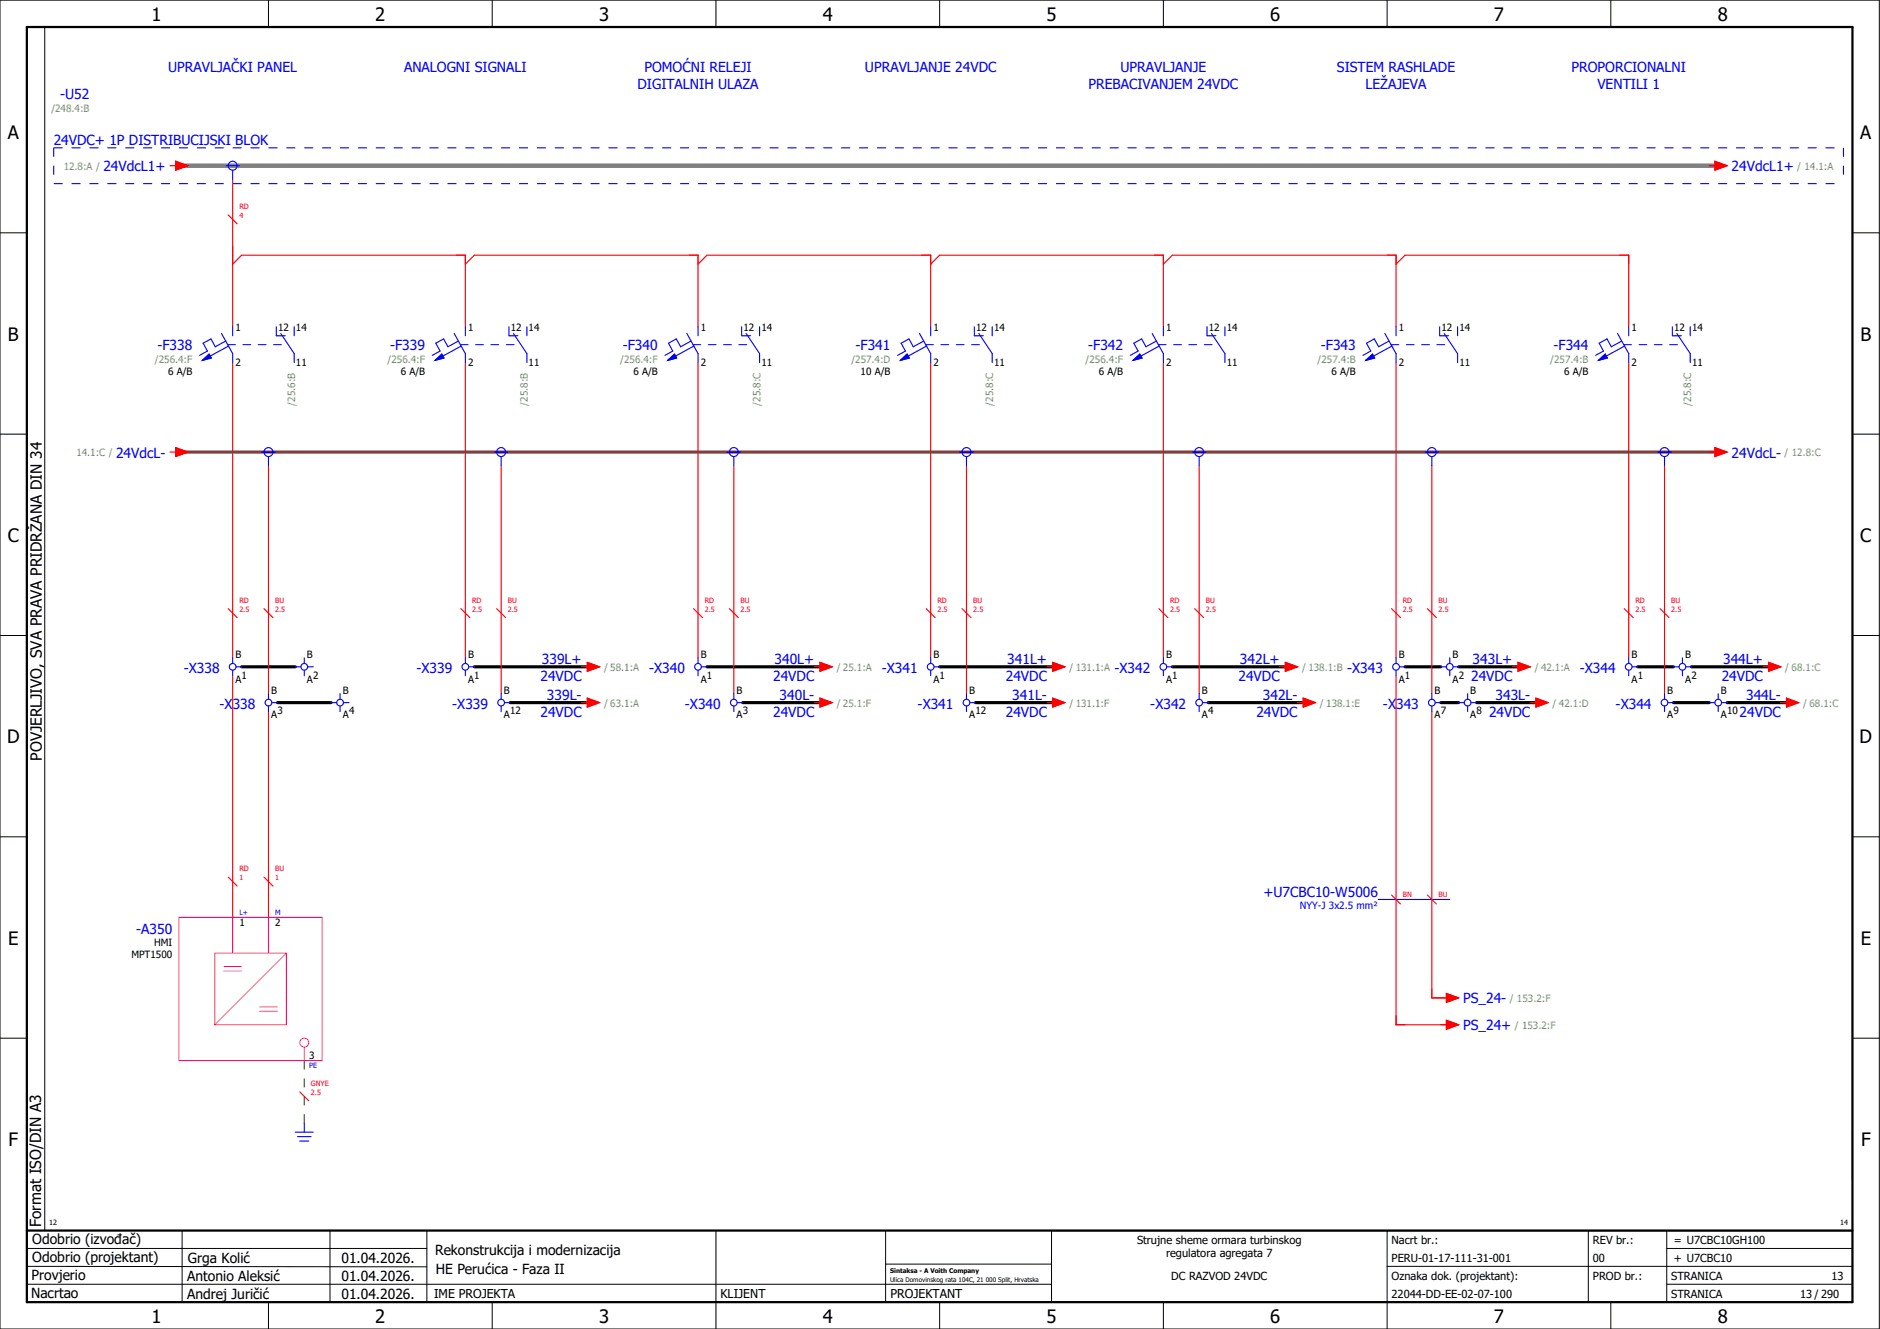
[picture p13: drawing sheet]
<svg xmlns="http://www.w3.org/2000/svg" width="420mm" height="297mm" viewBox="0 0 420 297" stroke-linecap="round" stroke-linejoin="round" font-family="sans-serif">
<defs><g id="words">
<g font-size="4.1">
<text x="33.9" y="4.7">1</text>
<text x="83.9" y="4.7">2</text>
<text x="133.9" y="4.7">3</text>
<text x="183.9" y="4.7">4</text>
<text x="233.9" y="4.7">5</text>
<text x="283.9" y="4.7">6</text>
<text x="333.9" y="4.7">7</text>
<text x="383.9" y="4.7">8</text>
<text x="1.8" y="31.2">A</text>
<text x="415.8" y="31.2">A</text>
<text x="1.8" y="76.2">B</text>
<text x="415.8" y="76.2">B</text>
<text x="1.8" y="121.2">C</text>
<text x="415.8" y="121.2">C</text>
<text x="1.6" y="166.2">D</text>
<text x="415.6" y="166.2">D</text>
<text x="1.8" y="211.2">E</text>
<text x="415.8" y="211.2">E</text>
<text x="1.9" y="256.2">F</text>
<text x="415.9" y="256.2">F</text>
<text x="33.9" y="295.7">1</text>
<text x="83.9" y="295.7">2</text>
<text x="133.9" y="295.7">3</text>
<text x="183.9" y="295.7">4</text>
<text x="233.9" y="295.7">5</text>
<text x="283.9" y="295.7">6</text>
<text x="333.9" y="295.7">7</text>
<text x="383.9" y="295.7">8</text>
</g>
<g font-size="3.4">
<text x="9.4" y="170" transform="rotate(-90 9.4 170)">POVJERLJIVO, SVA PRAVA PRIDRŽANA DIN 34</text>
<text x="9.2" y="274.3" transform="rotate(-90 9.2 274.3)">Format ISO/DIN A3</text>
</g>
<g font-size="3.1" fill="#00f">
<text x="37.6" y="16.1">UPRAVLJAČKI PANEL</text>
<text x="90.3" y="16.1">ANALOGNI SIGNALI</text>
<text x="144" y="16.1">POMOĆNI RELEJI</text>
<text x="193.3" y="16.1">UPRAVLJANJE 24VDC</text>
<text x="250.4" y="16.1">UPRAVLJANJE</text>
<text x="298.8" y="16.1">SISTEM RASHLADE</text>
<text x="351.2" y="16.1">PROPORCIONALNI</text>
<text x="13.4" y="22.1">-U52</text>
<text x="142.5" y="19.9">DIGITALNIH ULAZA</text>
<text x="243.2" y="19.9">PREBACIVANJEM 24VDC</text>
<text x="305.2" y="19.9">LEŽAJEVA</text>
<text x="357" y="19.9">VENTILI 1</text>
<text x="12" y="32.4">24VDC+ 1P DISTRIBUCIJSKI BLOK</text>
<text x="23.1" y="38.3">24VdcL1+</text>
<text x="387" y="38.3">24VdcL1+</text>
<text x="35.2" y="78.3">-F338</text>
<text x="87.2" y="78.3">-F339</text>
<text x="139.2" y="78.3">-F340</text>
<text x="191.2" y="78.3">-F341</text>
<text x="243.2" y="78.3">-F342</text>
<text x="295.2" y="78.3">-F343</text>
<text x="347.2" y="78.3">-F344</text>
<text x="25.9" y="102.3">24VdcL-</text>
<text x="387" y="102.3">24VdcL-</text>
<text x="121.1" y="148.4">339L+</text>
<text x="173.1" y="148.4">340L+</text>
<text x="225.1" y="148.4">341L+</text>
<text x="277.1" y="148.4">342L+</text>
<text x="329.1" y="148.4">343L+</text>
<text x="385.1" y="148.4">344L+</text>
<text x="41.1" y="150.4">-X338</text>
<text x="93.1" y="150.4">-X339</text>
<text x="120.8" y="152.1">24VDC</text>
<text x="145.1" y="150.4">-X340</text>
<text x="172.8" y="152.1">24VDC</text>
<text x="197.1" y="150.4">-X341</text>
<text x="224.8" y="152.1">24VDC</text>
<text x="249.1" y="150.4">-X342</text>
<text x="276.8" y="152.1">24VDC</text>
<text x="301.1" y="150.4">-X343</text>
<text x="328.8" y="152.1">24VDC</text>
<text x="353.1" y="150.4">-X344</text>
<text x="384.8" y="152.1">24VDC</text>
<text x="49.1" y="158.4">-X338</text>
<text x="101.1" y="158.4">-X339</text>
<text x="120.8" y="160.1">24VDC</text>
<text x="122.2" y="156.4">339L-</text>
<text x="153.1" y="158.4">-X340</text>
<text x="172.8" y="160.1">24VDC</text>
<text x="174.2" y="156.4">340L-</text>
<text x="205.1" y="158.4">-X341</text>
<text x="224.8" y="160.1">24VDC</text>
<text x="226.2" y="156.4">341L-</text>
<text x="257.1" y="158.4">-X342</text>
<text x="280.8" y="160.1">24VDC</text>
<text x="282.2" y="156.4">342L-</text>
<text x="309.1" y="158.4">-X343</text>
<text x="332.8" y="160.1">24VDC</text>
<text x="334.2" y="156.4">343L-</text>
<text x="361.1" y="158.4">-X344</text>
<text x="388.8" y="160.1">24VDC</text>
<text x="390.2" y="156.4">344L-</text>
<text x="282.3" y="200.4">+U7CBC10-W5006</text>
<text x="30.4" y="208.6">-A350</text>
<text x="327" y="224.3">PS_24-</text>
<text x="327" y="230.3">PS_24+</text>
</g>
<g font-size="3.1">
<text x="7.2" y="278.1">Odobrio (izvođač)</text>
<text x="97.2" y="280.5">Rekonstrukcija i modernizacija</text>
<text x="7.1" y="286.1">Provjerio</text>
<text x="7.2" y="282.1">Odobrio (projektant)</text>
<text x="41.8" y="286.2">Antonio Aleksić</text>
<text x="42" y="282.3">Grga Kolić</text>
<text x="76.3" y="282.3">01.04.2026.</text>
<text x="76.3" y="286.3">01.04.2026.</text>
<text x="97.4" y="284.8">HE Perućica - Faza II</text>
<text x="6.9" y="290">Nacrtao</text>
<text x="41.8" y="290.3">Andrej Juričić</text>
<text x="76.3" y="290.3">01.04.2026.</text>
</g>
<g font-size="2.7">
<text x="97" y="290.1">IME PROJEKTA</text>
<text x="161" y="290.1">KLIJENT</text>
<text x="199" y="290.1">PROJEKTANT</text>
</g>
<g font-size="2.5">
<text x="254.1" y="278">Strujne sheme ormara turbinskog</text>
<text x="260.6" y="281">regulatora agregata 7</text>
<text x="311" y="278">Nacrt br.:</text>
<text x="356" y="278">REV br.:</text>
<text x="374.1" y="278">= U7CBC10GH100</text>
<text x="261.8" y="286">DC RAZVOD 24VDC</text>
<text x="311" y="286">Oznaka dok. (projektant):</text>
<text x="311" y="282">PERU-01-17-111-31-001</text>
<text x="356" y="286">PROD br.:</text>
<text x="356" y="282">00</text>
<text x="373.5" y="286">STRANICA</text>
<text x="374.1" y="282.1">+ U7CBC10</text>
<text x="409.3" y="286">13</text>
<text x="311" y="290">22044-DD-EE-02-07-100</text>
<text x="373.5" y="290">STRANICA</text>
<text x="402.3" y="290">13 / 290</text>
</g>
<g font-size="2.2" fill="#7ca552">
<text x="11.5" y="25">/248.4:B</text>
<text x="14.2" y="37.9">12.8:A /</text>
<text x="401.7" y="37.9">/ 14.1:A</text>
<text x="34.6" y="81.2">/256.4:F</text>
<text x="86.6" y="81.2">/256.4:F</text>
<text x="138.6" y="81.2">/256.4:F</text>
<text x="190.3" y="81.2">/257.4:D</text>
<text x="242.6" y="81.2">/256.4:F</text>
<text x="294.5" y="81.2">/257.4:B</text>
<text x="346.5" y="81.2">/257.4:B</text>
<text x="65.9" y="90.6" transform="rotate(-90 65.9 90.6)">/25.6:B</text>
<text x="117.9" y="90.6" transform="rotate(-90 117.9 90.6)">/25.8:B</text>
<text x="169.9" y="90.7" transform="rotate(-90 169.9 90.7)">/25.8:C</text>
<text x="221.9" y="90.7" transform="rotate(-90 221.9 90.7)">/25.8:C</text>
<text x="377.9" y="90.7" transform="rotate(-90 377.9 90.7)">/25.8:C</text>
<text x="17.1" y="101.9">14.1:C /</text>
<text x="398.9" y="101.9">/ 12.8:C</text>
<text x="135" y="149.9">/ 58.1:A</text>
<text x="187" y="149.9">/ 25.1:A</text>
<text x="239" y="149.9">/ 131.1:A</text>
<text x="291" y="149.9">/ 138.1:B</text>
<text x="343" y="149.9">/ 42.1:A</text>
<text x="399" y="149.9">/ 68.1:C</text>
<text x="135" y="157.9">/ 63.1:A</text>
<text x="187" y="157.9">/ 25.1:F</text>
<text x="239" y="157.9">/ 131.1:F</text>
<text x="295" y="157.9">/ 138.1:E</text>
<text x="347" y="157.9">/ 42.1:D</text>
<text x="403" y="157.9">/ 68.1:C</text>
<text x="337.4" y="223.9">/ 153.2:F</text>
<text x="338.5" y="229.9">/ 153.2:F</text>
</g>
<g font-size="2.2">
<text x="52.6" y="74">1</text>
<text x="62.1" y="74">12</text>
<text x="66.2" y="74">14</text>
<text x="104.6" y="74">1</text>
<text x="114.2" y="74">12</text>
<text x="118.1" y="74">14</text>
<text x="156.6" y="74">1</text>
<text x="166.1" y="74">12</text>
<text x="170.2" y="74">14</text>
<text x="208.6" y="74">1</text>
<text x="218.2" y="74">12</text>
<text x="222.2" y="74">14</text>
<text x="260.6" y="74">1</text>
<text x="270.2" y="74">12</text>
<text x="274.1" y="74">14</text>
<text x="312.6" y="74">1</text>
<text x="322.1" y="74">12</text>
<text x="326.2" y="74">14</text>
<text x="364.6" y="74">1</text>
<text x="374.1" y="74">12</text>
<text x="378.1" y="74">14</text>
<text x="37.6" y="83.9">6 A/B</text>
<text x="52.6" y="81.9">2</text>
<text x="66.2" y="81.9">11</text>
<text x="89.6" y="83.9">6 A/B</text>
<text x="104.6" y="81.9">2</text>
<text x="118.1" y="81.9">11</text>
<text x="141.6" y="83.9">6 A/B</text>
<text x="156.6" y="81.9">2</text>
<text x="170.2" y="81.9">11</text>
<text x="192.3" y="83.9">10 A/B</text>
<text x="208.6" y="81.9">2</text>
<text x="222.2" y="81.9">11</text>
<text x="245.6" y="83.9">6 A/B</text>
<text x="260.6" y="81.9">2</text>
<text x="274.1" y="81.9">11</text>
<text x="297.6" y="83.9">6 A/B</text>
<text x="312.6" y="81.9">2</text>
<text x="326.2" y="81.9">11</text>
<text x="349.6" y="83.9">6 A/B</text>
<text x="364.6" y="81.9">2</text>
<text x="378.1" y="81.9">11</text>
<text x="52.6" y="147.2">B</text>
<text x="68.6" y="147.2">B</text>
<text x="104.6" y="147.2">B</text>
<text x="156.6" y="147.2">B</text>
<text x="208.6" y="147.2">B</text>
<text x="260.6" y="147.2">B</text>
<text x="312.6" y="147.2">B</text>
<text x="324.6" y="147.2">B</text>
<text x="364.6" y="147.2">B</text>
<text x="376.6" y="147.2">B</text>
<text x="52.6" y="152.6">A</text>
<text x="54" y="151.7">1</text>
<text x="60.6" y="155.2">B</text>
<text x="68.6" y="152.6">A</text>
<text x="70" y="151.7">2</text>
<text x="76.6" y="155.2">B</text>
<text x="104.6" y="152.6">A</text>
<text x="106" y="151.7">1</text>
<text x="112.6" y="155.2">B</text>
<text x="156.6" y="152.6">A</text>
<text x="158" y="151.7">1</text>
<text x="164.6" y="155.2">B</text>
<text x="208.6" y="152.6">A</text>
<text x="210" y="151.7">1</text>
<text x="216.6" y="155.2">B</text>
<text x="260.6" y="152.6">A</text>
<text x="262" y="151.7">1</text>
<text x="268.6" y="155.2">B</text>
<text x="312.6" y="152.6">A</text>
<text x="314" y="151.7">1</text>
<text x="320.6" y="155.2">B</text>
<text x="324.6" y="152.6">A</text>
<text x="326" y="151.7">2</text>
<text x="328.6" y="155.2">B</text>
<text x="364.6" y="152.6">A</text>
<text x="366" y="151.7">1</text>
<text x="372.6" y="155.2">B</text>
<text x="376.6" y="152.6">A</text>
<text x="378" y="151.7">2</text>
<text x="384.6" y="155.2">B</text>
<text x="60.6" y="160.6">A</text>
<text x="62" y="159.7">3</text>
<text x="76.6" y="160.6">A</text>
<text x="78" y="159.7">4</text>
<text x="112.6" y="160.6">A</text>
<text x="114" y="159.7">12</text>
<text x="164.6" y="160.6">A</text>
<text x="166" y="159.7">3</text>
<text x="216.6" y="160.6">A</text>
<text x="218" y="159.7">12</text>
<text x="268.6" y="160.6">A</text>
<text x="270" y="159.7">4</text>
<text x="320.6" y="160.6">A</text>
<text x="322" y="159.7">7</text>
<text x="328.6" y="160.6">A</text>
<text x="330" y="159.7">8</text>
<text x="372.6" y="160.6">A</text>
<text x="374" y="159.7">9</text>
<text x="384.6" y="160.6">A</text>
<text x="386" y="159.7">10</text>
<text x="53.5" y="207.1">1</text>
<text x="61.5" y="207.1">2</text>
<text x="29.4" y="214.2">MPT1500</text>
<text x="34.4" y="211.5">HMI</text>
<text x="69.1" y="236.6">3</text>
</g>
<text font-size="2.2" fill="#00f" x="290.5" y="203.3">NYY-J 3x2.5 mm²</text>
<g font-size="1.6" fill="#f00">
<text x="53.5" y="46.8">RD</text>
<text x="53.5" y="48.7">4</text>
<text x="53.5" y="136.7">2.5</text>
<text x="53.5" y="134.8">RD</text>
<text x="61.5" y="136.7">2.5</text>
<text x="61.5" y="134.8">BU</text>
<text x="105.5" y="136.7">2.5</text>
<text x="105.5" y="134.8">RD</text>
<text x="113.5" y="136.7">2.5</text>
<text x="113.5" y="134.8">BU</text>
<text x="157.5" y="136.7">2.5</text>
<text x="157.5" y="134.8">RD</text>
<text x="165.5" y="136.7">2.5</text>
<text x="165.5" y="134.8">BU</text>
<text x="209.5" y="136.7">2.5</text>
<text x="209.5" y="134.8">RD</text>
<text x="217.5" y="136.7">2.5</text>
<text x="217.5" y="134.8">BU</text>
<text x="261.5" y="136.7">2.5</text>
<text x="261.5" y="134.8">RD</text>
<text x="269.5" y="136.7">2.5</text>
<text x="269.5" y="134.8">BU</text>
<text x="313.5" y="136.7">2.5</text>
<text x="313.5" y="134.8">RD</text>
<text x="321.5" y="136.7">2.5</text>
<text x="321.5" y="134.8">BU</text>
<text x="365.5" y="136.7">2.5</text>
<text x="365.5" y="134.8">RD</text>
<text x="373.5" y="136.7">2.5</text>
<text x="373.5" y="134.8">BU</text>
<text x="53.5" y="196.7">1</text>
<text x="53.5" y="194.8">RD</text>
<text x="61.5" y="196.7">1</text>
<text x="61.5" y="194.8">BU</text>
<text x="313.5" y="200.5">BN</text>
<text x="321.5" y="200.5">BU</text>
<text x="69.5" y="244.7">2.5</text>
<text x="69.5" y="242.8">GNYE</text>
</g>
<g font-size="1.6" fill="#00f">
<text x="53.5" y="204.5">L+</text>
<text x="61.5" y="204.5">M</text>
<text x="69.1" y="238.7">PE</text>
</g>
<g font-size="1.6">
<text x="11" y="273.7">12</text>
<text x="411.2" y="273.7">14</text>
</g>
<g font-size="1.4">
<text x="198.9" y="284.4">Sintaksa - A Voith Company</text>
<text x="198.9" y="286.4">Ulica Domovinskog rata 104C, 21 000 Split, Hrvatska</text>
</g>
</g></defs>
<g fill="none" stroke="#000" stroke-width=".22">
<path d="M0 0h420v297h-420zM10 6v269M60 0v6M110 0v6M160 0v6M210 0v6M260 0v6M310 0v6M360 0v6M0 52h6M414 52h6M0 97h6"/>
<path d="M414 97h6M0 142h6M414 142h6M414 176.3v87.4M0 187h6M414 187h6M0 232h6M414 232h6M6 279h89.4M40.7 275v16M73.7 274.9v16M95.4 275.1v16"/>
<path d="M160 275v22M197.9 275.1v16M310 275v22M355 275v16M372.5 279h41.5M372.5 275v16M414 275h-179v16M6 283l89.4 .1M6 287h229M60 291v6M110 291v6M197.9 282.5h37.1"/>
<path d="M210 291v6M260 291v6M310 283h104M360 291v6M372.5 287h41.5"/>
</g>
<path d="M6 6h408v285h-408zM6 275h408" fill="none" stroke="#000" stroke-width=".5"/>
<g fill="none" stroke="#f00" stroke-width=".25">
<path d="M38 37h1.3M39.3 36l2.7 1-2.7 1zM382 37h1.3M383.3 36l2.7 1-2.7 1zM51 48l2 2M52 59l2-2h50v16M52 40v33M104 59l2-2h50v16M156 59l2-2h50v16M208 59l2-2h50v16M260 59l2-2h50v16M312 59l2-2h50v16"/>
<path d="M52 81v66M104 81v66M156 81v66M208 81v66M260 81v66M312 81v66M364 81v66M38 101h1.3M39.3 100l2.7 1-2.7 1zM60 104v51M112 104v51M164 104v51"/>
<path d="M216 104v51M268 104v51M320 104v51M372 104v51M382 101h1.3M383.3 100l2.7 1-2.7 1zM51 136l2 2M59 136l2 2M103 136l2 2M111 136l2 2M155 136l2 2M163 136l2 2"/>
<path d="M207 136l2 2M215 136l2 2M259 136l2 2M267 136l2 2M311 136l2 2M319 136l2 2M363 136l2 2M371 136l2 2M52 151v54M60 159v46M130 149h1.2M130 157h1.2"/>
<path d="M131.2 148l2.8 1-2.8 1zM131.2 156l2.8 1-2.8 1zM182 149h1.3M182 157h1.3M183.3 148l2.7 1-2.7 1zM183.3 156l2.7 1-2.7 1zM234 149h1.2M234 157h1.2M235.2 148l2.8 1-2.8 1zM235.2 156l2.8 1-2.8 1zM286 149h1.3M287.3 148l2.7 1-2.7 1z"/>
<path d="M290 157h1.3M291.3 156l2.7 1-2.7 1zM312 151v78h12M320 159v64h4M338 149h1.3M339.3 148l2.7 1-2.7 1zM342 157h1.2M343.2 156l2.8 1-2.8 1zM394 149h1.2M395.2 148l2.8 1-2.8 1zM398 157h1.2M399.2 156l2.8 1-2.8 1z"/>
<path d="M51 196l2 2M59 196l2 2M311 200l2 2M319 200l2 2M323.2 228l2.8 1-2.8 1zM323.2 222l2.8 1-2.8 1zM67 244l2 2"/>
</g>
<g fill="none" stroke="#000" stroke-width=".7">
<path d="M54 149h12M62 157h12M106 149h26M114 157h18M158 149h26M166 157h18M210 149h26M218 157h18M262 149h26M270 157h22M314 149h8M322 157h4"/>
<path d="M326 149h14M330 157h14M366 149h8M374 157h8M378 149h18M386 157h14"/>
</g>
<path d="M68 237v14" fill="none" stroke="#00be00" stroke-width=".25" stroke-dasharray="2 2" stroke-linecap="butt"/>
<path d="M40 101h344" fill="none" stroke="#7f3f3f" stroke-width=".7"/>
<path d="M40 37h344" fill="none" stroke="#808080" stroke-width="1"/>
<g fill="none" stroke="#f0f" stroke-width=".25">
<path d="M40 205h32v32h-32zM48 213h16v16h-16zM52 205v8M60 205v8M68 234v3"/>
<circle cx="68" cy="233" r="1"/>
</g>
<path d="M50 216h4M50 217h4M64 213l-16 16M58 226h4M58 225h4" fill="none" stroke="#f0f" stroke-width=".22"/>
<g fill="none" stroke="#00f" stroke-width=".25">
<path d="M50.5 37h3M52 38v2M49.5 74.5l2.5 4.5v2M50.4 76.2l-2.3 1.3-1-1.8-1.7 1 1 1.8-1.8 .9M50.9 77h1.7M51.1 77.3l-4.1 2.3M52 73v2M54.3 77h1.7M57.7 77h1.7M61.2 77h1.7M61.7 73v2h2.1M62.7 74.5l3.1 4.5v2"/>
<path d="M65.8 73v2M101.5 74.5l2.5 4.5v2M102.4 76.2l-2.3 1.3-1-1.8-1.7 1 1 1.8-1.8 .9M102.9 77h1.7M103.1 77.3l-4.1 2.3M104 73v2M106.3 77h1.7M109.7 77h1.7M113.2 77h1.7M113.8 73v2h1.9M114.8 74.5l3 4.5v2M117.8 73v2"/>
<path d="M153.5 74.5l2.5 4.5v2M154.4 76.2l-2.3 1.3-1-1.8-1.7 1 1 1.8-1.8 .9M154.9 77h1.7M155.1 77.3l-4.1 2.3M156 73v2M158.3 77h1.7M161.7 77h1.7M165.2 77h1.7M165.8 73v2h2M166.7 74.5l3.1 4.5v2M169.7 73v2M205.5 74.5l2.5 4.5v2"/>
<path d="M206.4 76.2l-2.3 1.3-1-1.8-1.7 1 1 1.8-1.8 .9M206.9 77h1.7M207.1 77.3l-4.1 2.3M208 73v2M210.3 77h1.7M213.7 77h1.7M217.2 77h1.7M217.7 73v2h2M218.8 74.5l3 4.5v2M221.8 73v2M257.5 74.5l2.5 4.5v2M258.4 76.2l-2.3 1.3-1-1.8-1.7 1 1 1.8-1.8 .9"/>
<path d="M258.9 77h1.7M259.1 77.3l-4.1 2.3M260 73v2M262.3 77h1.7M265.7 77h1.7M269.2 77h1.7M269.8 73v2h2M270.7 74.5l3.1 4.5v2M273.7 73v2M309.5 74.5l2.5 4.5v2M310.4 76.2l-2.3 1.3-1-1.8-1.7 1 1 1.8-1.8 .9M310.9 77h1.7"/>
<path d="M311.1 77.3l-4.1 2.3M312 73v2M314.3 77h1.7M317.7 77h1.7M321.2 77h1.7M321.7 73v2h2.1M322.8 74.5l3 4.5v2M325.8 73v2M361.5 74.5l2.5 4.5v2M362.4 76.2l-2.3 1.3-1-1.8-1.7 1 1 1.8-1.8 .9M362.9 77h1.7M363.1 77.3l-4.1 2.3"/>
<path d="M364 73v2M366.3 77h1.7M369.7 77h1.7M373.2 77h1.7M373.8 73v2h2M374.7 74.5l3.1 4.5v2M377.8 73v2M45.2 80.5l1.5-1.4 .5 .9zM97.2 80.5l1.5-1.4 .5 .9zM149.2 80.5l1.5-1.4 .5 .9zM201.2 80.5l1.5-1.4 .5 .9zM253.2 80.5l1.5-1.4 .5 .9z"/>
<path d="M305.2 80.5l1.5-1.4 .5 .9zM357.2 80.5l1.5-1.4 .5 .9zM58.5 101h3M60 102v2M110.5 101h3M112 102v2M162.5 101h3M164 102v2M214.5 101h3M216 102v2M266.5 101h3M268 102v2"/>
<path d="M318.5 101h3M320 102v2M370.5 101h3M372 102v2M52 147v1.3M52 149.8v1.2M52.8 149h1.2M60 155v1.3M60 157.8v1.2M60.8 157h1.2M66 149h1.3M68 147v1.3"/>
<path d="M68 149.8v1.2M68.8 149h1.2M74 157h1.2M76 155v1.3M76 157.8v1.2M76.7 157h1.3M104 147v1.3M104 149.8v1.2M104.7 149h1.3M112 155v1.3M112 157.8v1.2M112.7 157h1.3"/>
<path d="M156 147v1.3M156 149.8v1.2M156.8 149h1.2M164 155v1.3M164 157.8v1.2M164.8 157h1.2M208 147v1.3M208 149.8v1.2M208.7 149h1.3M216 155v1.3M216 157.8v1.2M216.7 157h1.3"/>
<path d="M260 147v1.3M260 149.8v1.2M260.8 149h1.2M268 155v1.3M268 157.8v1.2M268.7 157h1.3M312 147v1.3M312 149.8v1.2M312.7 149h1.3M320 155v1.3M320 157.8v1.2M320.8 157h1.2"/>
<path d="M322 149h1.2M324 147v1.3M324 149.8v1.2M324.7 149h1.3M326 157h1.3M328 155v1.3M328 157.8v1.2M328.8 157h1.2M364 147v1.3M364 149.8v1.2M364.8 149h1.2M372 155v1.3"/>
<path d="M372 157.8v1.2M372.7 157h1.3M374 149h1.2M376 147v1.3M376 149.8v1.2M376.7 149h1.3M382 157h1.3M384 155v1.3M384 157.8v1.2M384.8 157h1.2M308 201h16M66 253h4"/>
<path d="M66.5 254h3M67 255h2M68 251v2"/>
<circle cx="52" cy="37" r="1"/>
<circle cx="60" cy="101" r="1"/>
<circle cx="112" cy="101" r="1"/>
<circle cx="164" cy="101" r="1"/>
<circle cx="216" cy="101" r="1"/>
<circle cx="268" cy="101" r="1"/>
<circle cx="320" cy="101" r="1"/>
<circle cx="372" cy="101" r="1"/>
<circle cx="52" cy="149" r=".75"/>
<circle cx="60" cy="157" r=".75"/>
<circle cx="68" cy="149" r=".75"/>
<circle cx="76" cy="157" r=".75"/>
<circle cx="104" cy="149" r=".75"/>
<circle cx="112" cy="157" r=".75"/>
<circle cx="156" cy="149" r=".75"/>
<circle cx="164" cy="157" r=".75"/>
<circle cx="208" cy="149" r=".75"/>
<circle cx="216" cy="157" r=".75"/>
<circle cx="260" cy="149" r=".75"/>
<circle cx="268" cy="157" r=".75"/>
<circle cx="312" cy="149" r=".75"/>
<circle cx="320" cy="157" r=".75"/>
<circle cx="324" cy="149" r=".75"/>
<circle cx="328" cy="157" r=".75"/>
<circle cx="364" cy="149" r=".75"/>
<circle cx="372" cy="157" r=".75"/>
<circle cx="376" cy="149" r=".75"/>
<circle cx="384" cy="157" r=".75"/>
</g>
<g fill="#00f" stroke="#00f" stroke-width=".22">
<path d="M253.2 80.5l1.5-1.4 .5 .9z"/>
<path d="M305.2 80.5l1.5-1.4 .5 .9z"/>
<path d="M45.2 80.5l1.5-1.4 .5 .9z"/>
<path d="M201.2 80.5l1.5-1.4 .5 .9z"/>
<path d="M97.2 80.5l1.5-1.4 .5 .9z"/>
<path d="M149.2 80.5l1.5-1.4 .5 .9z"/>
<path d="M357.2 80.5l1.5-1.4 .5 .9z"/>
</g>
<path d="M12 33h400M12 33v8M412 33v8M12 41h400" fill="none" stroke="#00f" stroke-width=".25" stroke-dasharray="2 2" stroke-linecap="butt"/>
<g fill="#f00" stroke="#f00" stroke-width=".22">
<path d="M39.3 100l2.7 1-2.7 1z"/>
<path d="M39.3 36l2.7 1-2.7 1z"/>
<path d="M131.2 148l2.8 1-2.8 1z"/>
<path d="M131.2 156l2.8 1-2.8 1z"/>
<path d="M183.3 148l2.7 1-2.7 1z"/>
<path d="M183.3 156l2.7 1-2.7 1z"/>
<path d="M235.2 148l2.8 1-2.8 1z"/>
<path d="M235.2 156l2.8 1-2.8 1z"/>
<path d="M339.3 148l2.7 1-2.7 1z"/>
<path d="M343.2 156l2.8 1-2.8 1z"/>
<path d="M287.3 148l2.7 1-2.7 1z"/>
<path d="M291.3 156l2.7 1-2.7 1z"/>
<path d="M323.2 228l2.8 1-2.8 1z"/>
<path d="M323.2 222l2.8 1-2.8 1z"/>
<path d="M383.3 36l2.7 1-2.7 1z"/>
<path d="M383.3 100l2.7 1-2.7 1z"/>
<path d="M395.2 148l2.8 1-2.8 1z"/>
<path d="M399.2 156l2.8 1-2.8 1z"/>
</g>
<use href="#words"/>
</svg>
